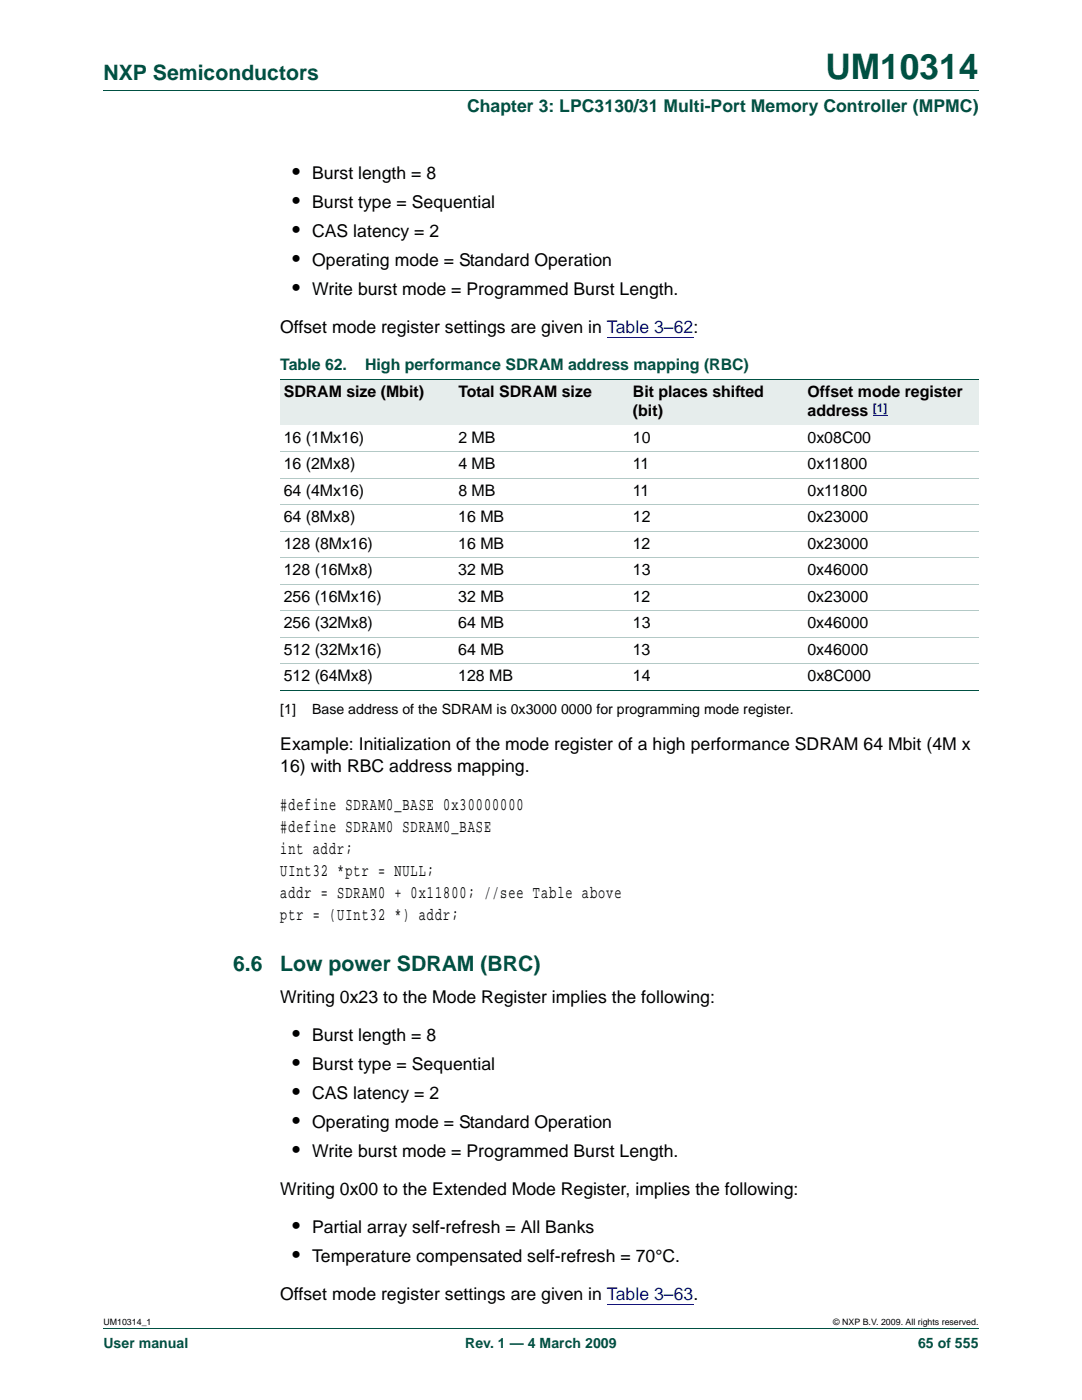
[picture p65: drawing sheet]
<svg xmlns="http://www.w3.org/2000/svg" width="216mm" height="279mm" viewBox="0 0 216 279" stroke-linecap="round" stroke-linejoin="round" font-family="sans-serif">
<defs><g id="words">
<text font-size="7" fill="#005042" x="164.7" y="15.8">UM10314</text>
<g font-size="4.2" fill="#005042">
<text x="20.6" y="16">NXP Semiconductors</text>
<text x="46.5" y="193.8">6.6</text>
<text x="55.9" y="193.8">Low power SDRAM (BRC)</text>
</g>
<g font-size="4.2">
<text x="58.4" y="35.7">•</text>
<text x="58.4" y="41.5">•</text>
<text x="58.4" y="47.3">•</text>
<text x="58.4" y="53.1">•</text>
<text x="58.4" y="59">•</text>
<text x="58.4" y="207.7">•</text>
<text x="58.4" y="213.5">•</text>
<text x="58.4" y="219.3">•</text>
<text x="58.4" y="225.1">•</text>
<text x="58.4" y="230.9">•</text>
<text x="58.4" y="246.1">•</text>
<text x="58.4" y="251.9">•</text>
</g>
<text font-size="3.5" fill="#005042" x="93.2" y="22.3">Chapter 3: LPC3130/31 Multi-Port Memory Controller (MPMC)</text>
<g font-size="3.5">
<text x="62.3" y="35.7">Burst length = 8</text>
<text x="62.3" y="41.5">Burst type = Sequential</text>
<text x="62.3" y="47.3">CAS latency = 2</text>
<text x="62.3" y="53.1">Operating mode = Standard Operation</text>
<text x="62.3" y="59">Write burst mode = Programmed Burst Length.</text>
<text x="55.9" y="66.5">Offset mode register settings are given in Table 3–62:</text>
<text x="55.9" y="149.6">Example: Initialization of the mode register of a high performance SDRAM 64 Mbit (4M x</text>
<text x="55.9" y="154.1">16) with RBC address mapping.</text>
<text x="55.9" y="161.6">#define SDRAM0_BASE 0x30000000</text>
<text x="55.9" y="166">#define SDRAM0 SDRAM0_BASE</text>
<text x="55.9" y="170.5">int addr;</text>
<text x="55.9" y="174.9">UInt32 *ptr = NULL;</text>
<text x="55.9" y="179.3">addr = SDRAM0 + 0x11800; //see Table above</text>
<text x="55.9" y="183.7">ptr = (UInt32 *) addr;</text>
<text x="55.9" y="200.1">Writing 0x23 to the Mode Register implies the following:</text>
<text x="62.3" y="207.7">Burst length = 8</text>
<text x="62.3" y="213.5">Burst type = Sequential</text>
<text x="62.3" y="219.3">CAS latency = 2</text>
<text x="62.3" y="225.1">Operating mode = Standard Operation</text>
<text x="62.3" y="230.9">Write burst mode = Programmed Burst Length.</text>
<text x="55.9" y="238.5">Writing 0x00 to the Extended Mode Register, implies the following:</text>
<text x="62.3" y="246.1">Partial array self-refresh = All Banks</text>
<text x="62.3" y="251.9">Temperature compensated self-refresh = 70°C.</text>
<text x="55.9" y="259.5">Offset mode register settings are given in Table 3–63.</text>
</g>
<g font-size="3.2" fill="#005042">
<text x="55.9" y="73.9">Table 62.</text>
<text x="72.9" y="73.9">High performance SDRAM address mapping (RBC)</text>
</g>
<g font-size="3.2">
<text x="56.6" y="79.2">SDRAM size (Mbit)</text>
<text x="91.5" y="79.2">Total SDRAM size</text>
<text x="126.3" y="79.2">Bit places shifted</text>
<text x="126.3" y="83.1">(bit)</text>
<text x="161.1" y="79.2">Offset mode register</text>
<text x="161.1" y="83.1">address</text>
<text x="56.6" y="88.4">16 (1Mx16)</text>
<text x="91.5" y="88.4">2 MB</text>
<text x="126.3" y="88.4">10</text>
<text x="161.1" y="88.4">0x08C00</text>
<text x="56.6" y="93.7">16 (2Mx8)</text>
<text x="91.5" y="93.7">4 MB</text>
<text x="126.3" y="93.7">11</text>
<text x="161.1" y="93.7">0x11800</text>
<text x="56.6" y="99">64 (4Mx16)</text>
<text x="91.5" y="99">8 MB</text>
<text x="126.3" y="99">11</text>
<text x="161.1" y="99">0x11800</text>
<text x="56.6" y="104.2">64 (8Mx8)</text>
<text x="91.5" y="104.2">16 MB</text>
<text x="126.3" y="104.2">12</text>
<text x="161.1" y="104.2">0x23000</text>
<text x="56.6" y="109.5">128 (8Mx16)</text>
<text x="91.4" y="109.5">16 MB</text>
<text x="126.3" y="109.5">12</text>
<text x="161.1" y="109.5">0x23000</text>
<text x="56.6" y="114.8">128 (16Mx8)</text>
<text x="91.5" y="114.8">32 MB</text>
<text x="126.3" y="114.8">13</text>
<text x="161.1" y="114.8">0x46000</text>
<text x="56.6" y="120.1">256 (16Mx16)</text>
<text x="56.6" y="125.4">256 (32Mx8)</text>
<text x="91.4" y="120.1">32 MB</text>
<text x="91.5" y="125.4">64 MB</text>
<text x="126.3" y="120.1">12</text>
<text x="126.3" y="125.4">13</text>
<text x="161.1" y="120.1">0x23000</text>
<text x="161.1" y="125.4">0x46000</text>
<text x="56.6" y="130.7">512 (32Mx16)</text>
<text x="91.4" y="130.7">64 MB</text>
<text x="126.3" y="130.7">13</text>
<text x="161.1" y="130.7">0x46000</text>
<text x="56.6" y="136">512 (64Mx8)</text>
<text x="91.4" y="136">128 MB</text>
<text x="126.3" y="136">14</text>
<text x="161.1" y="136">0x8C000</text>
</g>
<g font-size="2.8">
<text x="55.9" y="142.5">[1]</text>
<text x="62.3" y="142.5">Base address of the SDRAM is 0x3000 0000 for programming mode register.</text>
</g>
<g font-size="2.8" fill="#005042">
<text x="20.6" y="269.1">User manual</text>
<text x="92.8" y="269.1">Rev. 1 — 4 March 2009</text>
<text x="183.2" y="269.1">65 of 555</text>
</g>
<text font-size="2.4" fill="#00f" x="174.2" y="82.1">[1]</text>
<g font-size="1.8">
<text x="20.6" y="264.5">UM10314_1</text>
<text x="166.3" y="264.5">© NXP B.V. 2009. All rights reserved.</text>
</g>
</g></defs>
<path d="M20.6 18.2h174.7M20.6 265.1h174.7" fill="none" stroke="#005042" stroke-width=".2"/>
<path d="M121.1 67.3h17.3M121.1 260.2h17.3" fill="none" stroke="#00f" stroke-width=".2"/>
<g fill="#e6edec">
<path d="M55.9 75.7h34.8v9.1h-34.8z"/>
<path d="M90.7 75.7h34.9v9.1h-34.9z"/>
<path d="M125.6 75.7h34.8v9.1h-34.8z"/>
<path d="M160.4 75.7h34.9v9.1h-34.9z"/>
</g>
<path d="M174.2 82.8h2.9" fill="none" stroke="#00f" stroke-width=".2"/>
<path d="M55.9 75.7h139.4M55.9 137.8h139.4" fill="none" stroke="#005042" stroke-width=".2"/>
<path d="M55.9 90.1h139.4M55.9 95.4h139.4M55.9 100.7h139.4M55.9 106h139.4M55.9 111.3h139.4M55.9 116.6h139.4M55.9 121.9h139.4M55.9 127.2h139.4M55.9 132.5h139.4" fill="none" stroke="#b3c9c6" stroke-width=".2"/>
<use href="#words"/>
</svg>
